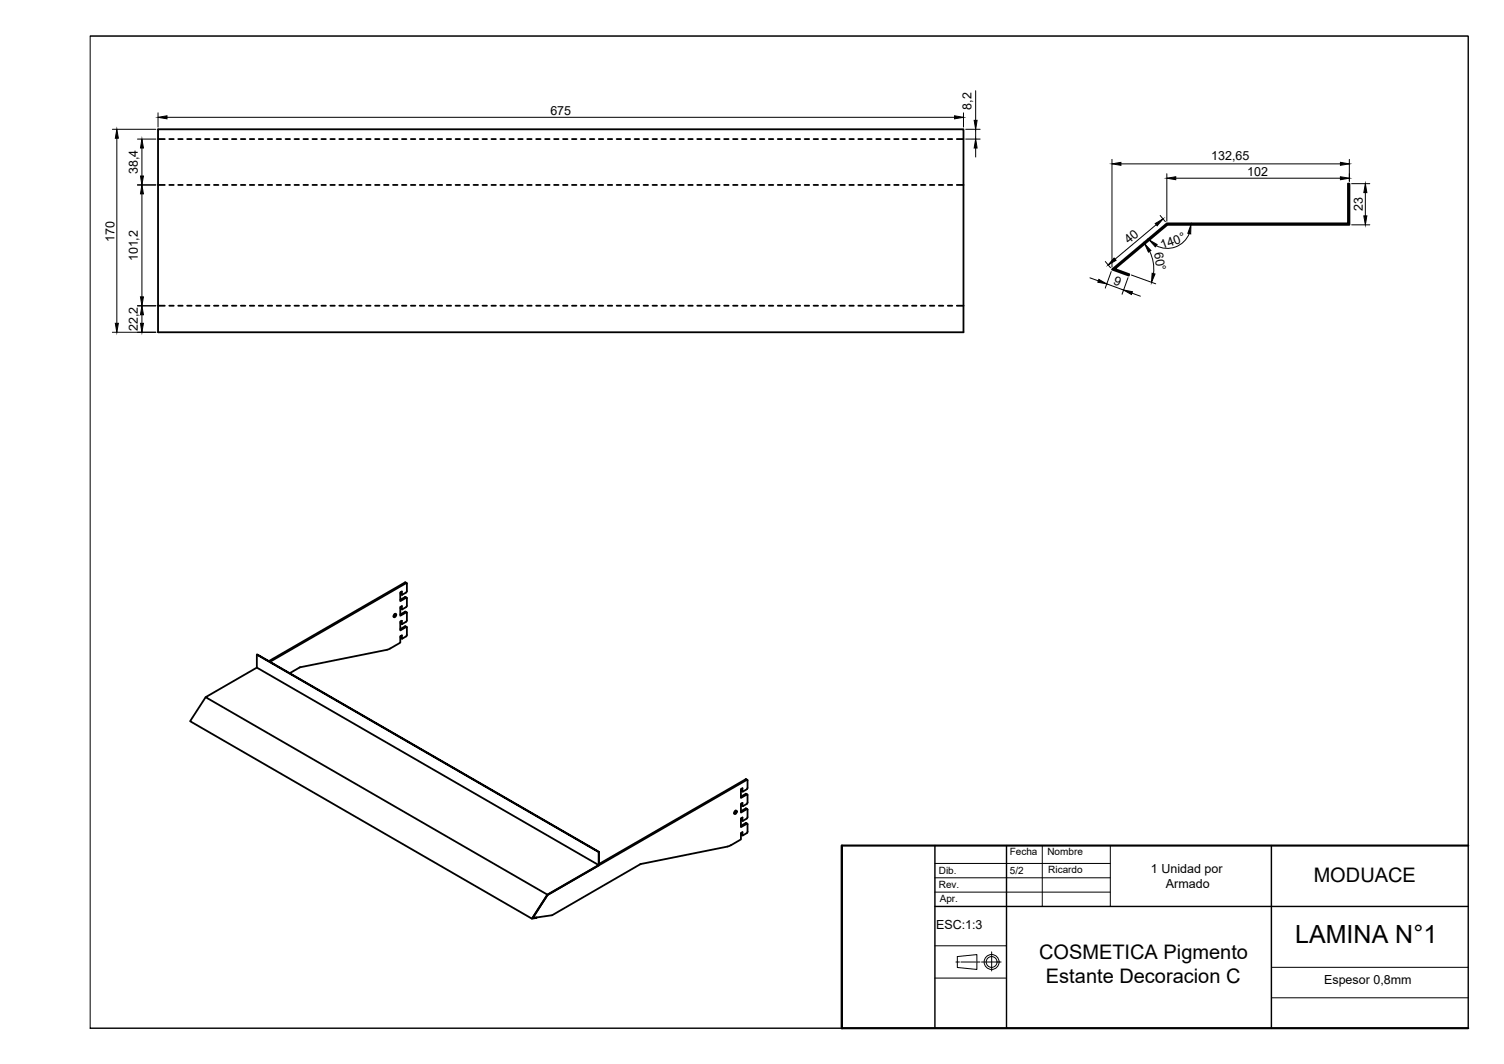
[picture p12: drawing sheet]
<svg xmlns="http://www.w3.org/2000/svg" width="420mm" height="297mm" viewBox="0 0 420 297" stroke-linecap="round" stroke-linejoin="round" font-family="sans-serif">
<defs><g id="words">
<text font-size="7" x="361.8" y="263.4">LAMINA N°1</text>
<g font-size="5.6">
<text x="367" y="246.3">MODUACE</text>
<text x="290.3" y="267.7">COSMETICA Pigmento</text>
<text x="292.2" y="274.5">Estante Decoracion C</text>
</g>
<g font-size="3.5">
<text x="153.8" y="32.1">675</text>
<text x="271.4" y="30.6" transform="rotate(-90 271.4 30.6)">8,2</text>
<text x="338.3" y="44.6">132,65</text>
<text x="38.5" y="48.6" transform="rotate(-90 38.5 48.6)">38,4</text>
<text x="348.4" y="49.1">102</text>
<text x="380.7" y="58.9" transform="rotate(-90 380.7 58.9)">23</text>
<text x="32" y="67.4" transform="rotate(-90 32 67.4)">170</text>
<text x="315.4" y="68.2" transform="rotate(-40 315.4 68.2)">40</text>
<text x="322.4" y="70.5" transform="rotate(80 322.4 70.5)">60°</text>
<text x="324.7" y="69.6" transform="rotate(-20 324.7 69.6)">140°</text>
<text x="38.5" y="73" transform="rotate(-90 38.5 73)">101,2</text>
<text x="310.9" y="79.2" transform="rotate(20 310.9 79.2)">9</text>
<text x="38.5" y="92.4" transform="rotate(-90 38.5 92.4)">22,2</text>
<text x="321.5" y="243.6">1 Unidad por</text>
<text x="325.7" y="247.8">Armado</text>
<text x="261.5" y="259.4">ESC:1:3</text>
<text x="369.9" y="274.7">Espesor 0,8mm</text>
</g>
<g font-size="2.8">
<text x="282.1" y="238.6">Fecha</text>
<text x="292.6" y="238.7">Nombre</text>
<text x="262.3" y="243.9">Dib.</text>
<text x="282.2" y="243.9">5/2</text>
<text x="292.9" y="243.6">Ricardo</text>
<text x="262.3" y="247.9">Rev.</text>
<text x="262.5" y="251.9">Apr.</text>
</g>
</g></defs>
<!-- layer: 0 -->
<g fill="none" stroke="#000" stroke-width=".51">
<path d="M44.2 38.8h1.8M47.3 38.8h1.2M49.8 38.8h1.2M52.3 38.8h1.2M54.8 38.8h1.2M57.3 38.8h1.2M59.8 38.8h1.2M62.3 38.8h1.2M64.8 38.8h1.2M67.3 38.8h1.2M69.8 38.8h1.2M72.3 38.8h1.2"/>
<path d="M74.8 38.8h1.2M77.3 38.8h1.2M79.8 38.8h1.2M82.3 38.8h1.2M84.8 38.8h1.2M87.3 38.8h1.2M89.8 38.8h1.2M92.3 38.8h1.2M94.8 38.8h1.2M97.3 38.8h1.2M99.8 38.8h1.2M102.3 38.8h1.2"/>
<path d="M104.8 38.8h1.2M107.3 38.8h1.2M109.8 38.8h1.2M112.3 38.8h1.2M114.8 38.8h1.2M117.3 38.8h1.2M119.8 38.8h1.2M122.3 38.8h1.2M124.8 38.8h1.2M127.3 38.8h1.2M129.8 38.8h1.2M132.3 38.8h1.2"/>
<path d="M134.8 38.8h1.2M137.3 38.8h1.2M139.8 38.8h1.2M142.3 38.8h1.2M144.8 38.8h1.2M147.3 38.8h1.2M149.8 38.8h1.2M152.3 38.8h1.2M154.8 38.8h1.2M157.3 38.8h1.2M159.8 38.8h1.2M162.3 38.8h1.2"/>
<path d="M164.8 38.8h1.2M167.3 38.8h1.2M169.8 38.8h1.2M172.3 38.8h1.2M174.8 38.8h1.2M177.3 38.8h1.2M179.8 38.8h1.2M182.3 38.8h1.2M184.8 38.8h1.2M187.3 38.8h1.2M189.8 38.8h1.2M192.3 38.8h1.2"/>
<path d="M194.8 38.8h1.2M197.3 38.8h1.2M199.8 38.8h1.2M202.3 38.8h1.2M204.8 38.8h1.2M207.3 38.8h1.2M209.8 38.8h1.2M212.3 38.8h1.2M214.8 38.8h1.2M217.3 38.8h1.2M219.8 38.8h1.2M222.3 38.8h1.2"/>
<path d="M224.8 38.8h1.2M227.3 38.8h1.2M229.8 38.8h1.2M232.3 38.8h1.2M234.8 38.8h1.2M237.3 38.8h1.2M239.8 38.8h1.2M242.3 38.8h1.2M244.8 38.8h1.2M247.3 38.8h1.2M249.8 38.8h1.2M252.3 38.8h1.2"/>
<path d="M254.8 38.8h1.2M257.3 38.8h1.2M259.8 38.8h1.2M262.3 38.8h1.2M264.8 38.8h1.2M267.3 38.8h1.9M44.2 51.6v-15.5h225v15.5M44.2 51.6v41.2h225v-41.2M44.2 51.6h1.8M47.3 51.6h1.2M49.8 51.6h1.2M52.3 51.6h1.2"/>
<path d="M54.8 51.6h1.2M57.3 51.6h1.2M59.8 51.6h1.2M62.3 51.6h1.2M64.8 51.6h1.2M67.3 51.6h1.2M69.8 51.6h1.2M72.3 51.6h1.2M74.8 51.6h1.2M77.3 51.6h1.2M79.8 51.6h1.2M82.3 51.6h1.2"/>
<path d="M84.8 51.6h1.2M87.3 51.6h1.2M89.8 51.6h1.2M92.3 51.6h1.2M94.8 51.6h1.2M97.3 51.6h1.2M99.8 51.6h1.2M102.3 51.6h1.2M104.8 51.6h1.2M107.3 51.6h1.2M109.8 51.6h1.2M112.3 51.6h1.2"/>
<path d="M114.8 51.6h1.2M117.3 51.6h1.2M119.8 51.6h1.2M122.3 51.6h1.2M124.8 51.6h1.2M127.3 51.6h1.2M129.8 51.6h1.2M132.3 51.6h1.2M134.8 51.6h1.2M137.3 51.6h1.2M139.8 51.6h1.2M142.3 51.6h1.2"/>
<path d="M144.8 51.6h1.2M147.3 51.6h1.2M149.8 51.6h1.2M152.3 51.6h1.2M154.8 51.6h1.2M157.3 51.6h1.2M159.8 51.6h1.2M162.3 51.6h1.2M164.8 51.6h1.2M167.3 51.6h1.2M169.8 51.6h1.2M172.3 51.6h1.2"/>
<path d="M174.8 51.6h1.2M177.3 51.6h1.2M179.8 51.6h1.2M182.3 51.6h1.2M184.8 51.6h1.2M187.3 51.6h1.2M189.8 51.6h1.2M192.3 51.6h1.2M194.8 51.6h1.2M197.3 51.6h1.2M199.8 51.6h1.2M202.3 51.6h1.2"/>
<path d="M204.8 51.6h1.2M207.3 51.6h1.2M209.8 51.6h1.2M212.3 51.6h1.2M214.8 51.6h1.2M217.3 51.6h1.2M219.8 51.6h1.2M222.3 51.6h1.2M224.8 51.6h1.2M227.3 51.6h1.2M229.8 51.6h1.2M232.3 51.6h1.2"/>
<path d="M234.8 51.6h1.2M237.3 51.6h1.2M239.8 51.6h1.2M242.3 51.6h1.2M244.8 51.6h1.2M247.3 51.6h1.2M249.8 51.6h1.2M252.3 51.6h1.2M254.8 51.6h1.2M257.3 51.6h1.2M259.8 51.6h1.2M262.3 51.6h1.2"/>
<path d="M264.8 51.6h1.2M267.3 51.6h1.9M44.2 85.4h1.8M47.3 85.4h1.2M49.8 85.4h1.2M52.3 85.4h1.2M54.8 85.4h1.2M57.3 85.4h1.2M59.8 85.4h1.2M62.3 85.4h1.2M64.8 85.4h1.2M67.3 85.4h1.2"/>
<path d="M69.8 85.4h1.2M72.3 85.4h1.2M74.8 85.4h1.2M77.3 85.4h1.2M79.8 85.4h1.2M82.3 85.4h1.2M84.8 85.4h1.2M87.3 85.4h1.2M89.8 85.4h1.2M92.3 85.4h1.2M94.8 85.4h1.2M97.3 85.4h1.2"/>
<path d="M99.8 85.4h1.2M102.3 85.4h1.2M104.8 85.4h1.2M107.3 85.4h1.2M109.8 85.4h1.2M112.3 85.4h1.2M114.8 85.4h1.2M117.3 85.4h1.2M119.8 85.4h1.2M122.3 85.4h1.2M124.8 85.4h1.2M127.3 85.4h1.2"/>
<path d="M129.8 85.4h1.2M132.3 85.4h1.2M134.8 85.4h1.2M137.3 85.4h1.2M139.8 85.4h1.2M142.3 85.4h1.2M144.8 85.4h1.2M147.3 85.4h1.2M149.8 85.4h1.2M152.3 85.4h1.2M154.8 85.4h1.2M157.3 85.4h1.2"/>
<path d="M159.8 85.4h1.2M162.3 85.4h1.2M164.8 85.4h1.2M167.3 85.4h1.2M169.8 85.4h1.2M172.3 85.4h1.2M174.8 85.4h1.2M177.3 85.4h1.2M179.8 85.4h1.2M182.3 85.4h1.2M184.8 85.4h1.2M187.3 85.4h1.2"/>
<path d="M189.8 85.4h1.2M192.3 85.4h1.2M194.8 85.4h1.2M197.3 85.4h1.2M199.8 85.4h1.2M202.3 85.4h1.2M204.8 85.4h1.2M207.3 85.4h1.2M209.8 85.4h1.2M212.3 85.4h1.2M214.8 85.4h1.2M217.3 85.4h1.2"/>
<path d="M219.8 85.4h1.2M222.3 85.4h1.2M224.8 85.4h1.2M227.3 85.4h1.2M229.8 85.4h1.2M232.3 85.4h1.2M234.8 85.4h1.2M237.3 85.4h1.2M239.8 85.4h1.2M242.3 85.4h1.2M244.8 85.4h1.2M247.3 85.4h1.2"/>
<path d="M249.8 85.4h1.2M252.3 85.4h1.2M254.8 85.4h1.2M257.3 85.4h1.2M259.8 85.4h1.2M262.3 85.4h1.2M264.8 85.4h1.2M267.3 85.4h1.9"/>
</g>
<!-- layer: MD_Visible -->
<g fill="none" stroke="#000" stroke-width=".51">
<path d="M310.6 75.2l15.4-12.8h50.6v-11.1h.4v11.5h-50.9l-14.7 12.3 4.1 1.5-.2 .3zM110.1 171.6l.4-.3 .2 .3-.2 .5-.4 .2-.2-.3zM110.4 171.4l-.5 .7M111.9 177.6v.5l.4 .2M111.9 173.5v.5l.4 .2M111.9 169.4v.5l.4 .2M111.9 165.3v.5l.4 .2M112.3 170v-.8l-.5 .3v2.4l1.6-1 .3 .2M112.4 178.3l-.1-.9-.5 .2v1.8l-3.7 2-24.2 4.9-2.9 1.6M113.3 166.7l-1.5 .8M113.3 166.7l.3 .2M113.4 175l.3 .2"/>
<path d="M113.4 166.9l.3 .1M113.5 165.4l-1.2 .6v-.9l-.5 .3v2.4l1.7-.9M113.6 175l-.4-.2-1.4 .8M113.6 170.9l-.4-.2-1.4 .8M113.6 162.8l-.5-.2-38 22M113.7 177.3l-.3 .4-1 .6M113.7 173.2l-.2 .4-1.1 .6-.1-.9-.5 .2v2.5l1.7-.9M113.7 169.1l-.2 .4-1.3 .5M113.7 165l-.3 .4M113.7 162.9l-.3-.1-38 21.9M113.7 162.9v2.1M113.7 167v2.1"/>
<path d="M113.7 171.1v2.1M113.7 175.2v2.1M57.4 194.6l-4.3 6.7 95.5 55.2 1.3-.2v-.2l-1.1 .2 4.2-6.4 14.3-8.3v-3.8l-95.5-55 95.5 55M71.8 186.4l-14.4 8.2 95.5 55.2-4.3 6.7M71.8 182.8v3.6l95.4 55.1-14.3 8.3M208.3 217.6l-41 23.6M208.4 217.5h-.1M208.4 217.5l.4 .2M208.6 217.7l.2 .2v2.2l-1.3 .9-.1-.1M208.6 217.7l-55.6 32.2-4.2 6.4 5.4-.8 24.6-14.2M167.2 237.9v3.6M205.2 226.5l.4-.2 .2 .3-.1 .5-.4 .2-.2-.3z"/>
<path d="M205.5 226.3l-.4 .8M207.1 232.5v.5l.4 .2M207.1 228.4v.5l.4 .2M207.1 224.3v.5l.4 .3M207.1 220.2v.5l.4 .3M207.4 229.1v-.9l-.4 .3v2.4l1.8-.9v2.4l-1.3 .8-.1-.9-.4 .3v1.7l-3.1 1.8-24.8 5.1M207.4 220.9v-.8l-.4 .2v2.5l1.6-1 .2 .1v2.1l-.2 .4M208.3 229.8l.5 .2M208.3 221.6l.5 .2M208.3 229.8l-1.3 .8M208.3 225.7l-1.3 .8M208.3 221.6l-1.3 .8"/>
<path d="M208.4 225.7h-.1M208.4 225.7l.4 .2M208.6 224.4l-1.2 .6v-.9l-.4 .3v2.5l1.6-1 .2 .1v2.3l-1.3 .8-.1-.1M179.1 241.2l-.3 .1"/>
</g>
<!-- layer: MD_Visible fina -->
<g fill="none" stroke="#000" stroke-width=".36">
<path d="M111.9 178l.4 .2M111.9 173.9l.4 .2M111.9 169.8l.4 .2M111.9 165.8l.4 .2M113.1 174.9l.4 .2M113.1 170.8l.4 .2M113.1 166.7l.4 .2M113.1 162.6l.4 .2M208.3 217.6l.3 .1M207.1 232.9l.3 .2M207.1 228.9l.3 .2M207.1 224.8l.3 .2"/>
<path d="M207.1 220.7l.3 .2M208.3 229.8l.3 .2M208.3 225.7l.3 .2M208.3 221.6l.3 .2"/>
</g>
<!-- layer: 0 -->
<g fill="none" stroke="#000" stroke-width=".28">
<path d="M25.2 10.1h385v276.9h-385zM25.2 10.1h385v276.9M31.4 36.1h12.1M32.6 38.6v51.7M38.4 38.8h5.1M44.2 31.5v4M46.7 32.8h220M269.2 31.5v4M269.8 38.8h4M269.8 36.1h4M272.6 25.3v8.3M272.6 36.1v2.7"/>
<path d="M38.4 51.6h5.1M39.6 41.3v7.8M39.6 54.1v28.8M272.6 41.3v2.5M310.6 44.5v30.1M313.1 45.7h61.4M326 48.5v13.3M328.5 49.7h46M377 44.5v6.1M377.6 51.3h5.1M381.4 53.8v6.5M304.5 77.6l2.3 .8"/>
<path d="M308.8 73l1.4 1.7M309.2 79.3l4.7 1.7M310.4 75.8l-1.6 4.6M315.1 77.5l-1.6 4.7M316.1 76.8l6.8 2.4M321.2 70.1a10.9 10.9 0 0 1 1 6.3M323 62.7l-11.5 9.7M324.1 60.2l1.5 1.7M332.2 65.2a6.6 6.6 0 0 1-9.2 3.4M377.6 62.8h5.1M31.4 92.8h12.1M38.4 85.4h5.1"/>
<path d="M39.6 87.9v2.4M316.2 81.8l2.4 .9"/>
</g>
<!-- layer: Rotulo -->
<path d="M235.2 236.1v50.9M410.2 236.1h-175v50.9M235.2 287h175" fill="none" stroke="#000" stroke-width=".59"/>
<g fill="none" stroke="#000" stroke-width=".28">
<path d="M291.2 236.1v17M310.2 236.1v17M261.2 241.1h49M261.2 245.1h49M261.2 249.1h49M261.2 264h20M261.2 273.1h20M267 268.6h1M267.4 267l5.5-.5v4.1l-5.5-.5zM268.4 268.6h4.2M272.9 268.6h.9M274.2 268.6h5.5"/>
<path d="M277 265.7v5.4M355.2 270.1h55M355.2 278.6h55M25.2 287h385"/>
<circle cx="277" cy="268.6" r="2.09"/>
<circle cx="277" cy="268.6" r="1.51"/>
</g>
<path d="M261.2 236.1v50.9M281.2 236.1v50.9M355.2 236.1v50.9M261.2 253.1h149" fill="none" stroke="#000" stroke-width=".4"/>
<!-- layer: logo -->
<path d="M236.1 255.2h24.5v12.2h-24.5z" fill="none" stroke="#fff" stroke-width=".28"/>
<!-- layer: 0 -->
<g fill="#000" stroke="#000" stroke-width=".28">
<path d="M32.6 36.1l.5 2.5h-.9zM44.2 32.8l2.5-.5v.9zM266.7 32.3l2.5 .5-2.5 .4zM272.1 33.6h.9l-.4 2.5zM39.6 51.6l.5 2.5h-.9zM39.2 49.1h.9l-.5 2.5zM39.6 38.8l.5 2.5h-.9zM272.6 38.8l.4 2.5h-.9zM310.6 45.7l2.5-.4v.9zM326 49.7l2.5-.4v.9zM374.5 45.3l2.5 .4-2.5 .5zM374.5 49.3l2.5 .4-2.5 .5z"/>
<path d="M381.4 51.3l.4 2.5h-.8zM307 78l2.2 1.3-2.5-.5zM311.2 72l.6 .7-2.2 1.3zM319.8 68.1l1.7 1.8-.7 .5zM321.9 76.3l.8 .2-1 2.3zM322.7 62.4l2.2-1.3-1.6 1.9zM321.1 67l2.2 1.3-.6 .6zM332.7 62.8l-.1 2.5-.8-.2zM381 60.3h.8l-.4 2.5zM32.2 90.3h.9l-.5 2.5zM39.2 82.9h.9l-.5 2.5zM39.2 90.3h.9l-.5 2.5z"/>
<path d="M39.6 85.4l.5 2.5h-.9zM313.9 81l2.5 .4-.3 .8z"/>
</g>
<use href="#words"/>
</svg>
